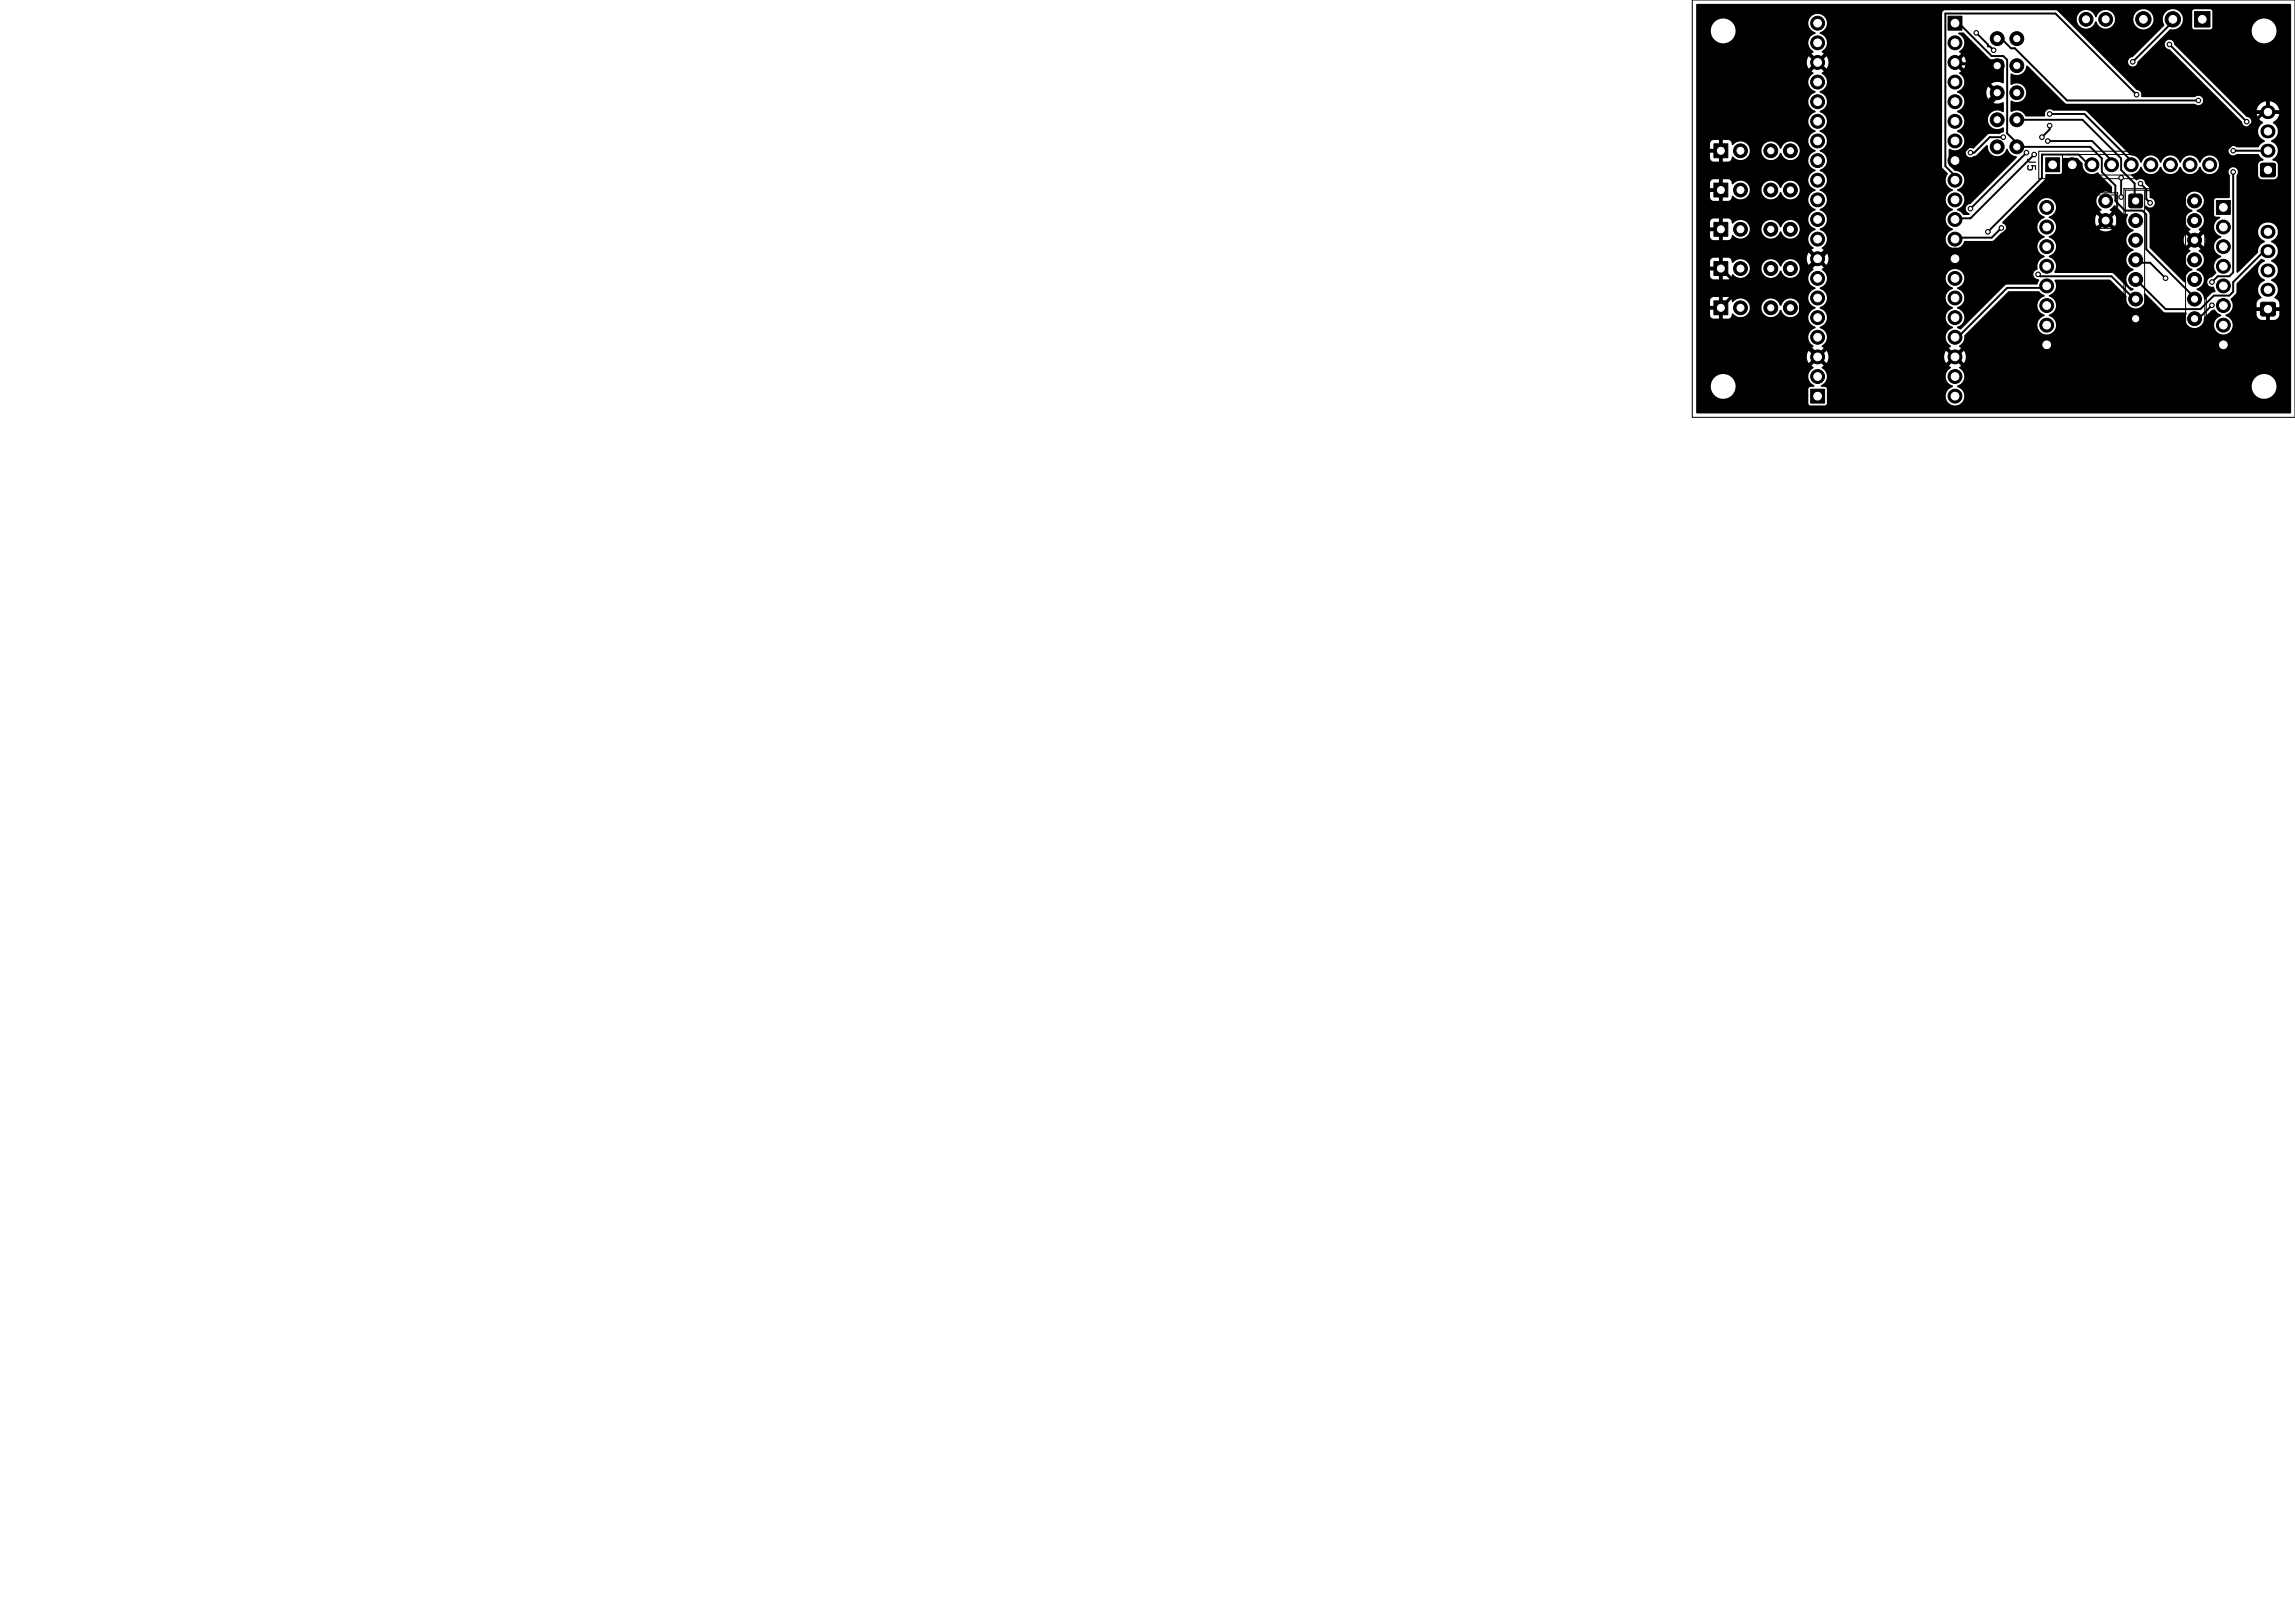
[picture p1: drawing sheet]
<svg xmlns="http://www.w3.org/2000/svg" width="297mm" height="210mm" viewBox="0 0 297 210" stroke-linecap="round" stroke-linejoin="round" font-family="sans-serif">
<defs><g id="words">
<text font-size="1.4" x="262.1" y="20.3" transform="rotate(90 262.1 20.3)">J5</text>
</g></defs>
<g fill="#000" stroke="#000" stroke-width=".13">
<path d="M221.8 18.6h1.8v1.8h-1.8zM252.1 2.1h1.8v1.8h-1.8zM284 1.5h2v2h-2zM221.8 38.9h1.8v1.8h-1.8zM221.8 33.9h1.8v1.8h-1.8zM221.8 23.7h1.8v1.8h-1.8zM221.8 28.8h1.8v1.8h-1.8zM264.7 20.4h1.8v1.8h-1.8zM275.5 25.2l.3-.1h1.4l.1 .3-.1 1.4-.2 .1h-1.4l-.1-.3zM286.8 25.9h1.8v1.8h-1.8zM292.6 21.2l.2-.1h1.4l.2 .1 .1 .2v1.2l-.1 .2-.2 .1h-1.4l-.2-.1-.1-.2v-1.2zM234.3 50.4h1.8v1.8h-1.8z"/>
<path d="M264 43.7h1.8v1.8h-1.8zM292.6 39.2l.2-.1h1.4l.2 .1 .1 .2v1.2l-.1 .2-.2 .1h-1.4l-.2-.1-.1-.2v-1.2z"/>
<circle cx="225.2" cy="19.5" r=".9"/>
<circle cx="229.2" cy="19.5" r=".9"/>
<circle cx="231.7" cy="19.5" r=".9"/>
<circle cx="235.2" cy="18.2" r=".9"/>
<circle cx="235.2" cy="13.2" r=".9"/>
<circle cx="235.2" cy="10.6" r=".9"/>
<circle cx="235.2" cy="8.1" r=".9"/>
<circle cx="235.2" cy="5.5" r=".9"/>
<circle cx="235.2" cy="3" r=".9"/>
<circle cx="235.2" cy="15.7" r=".9"/>
<circle cx="253" cy="5.5" r=".9"/>
<circle cx="253" cy="10.6" r=".9"/>
<circle cx="253" cy="13.2" r=".9"/>
<circle cx="253" cy="8.1" r=".9"/>
<circle cx="253" cy="15.7" r=".9"/>
<circle cx="253" cy="18.2" r=".9"/>
<circle cx="255" cy="19.8" r=".3"/>
<circle cx="255.8" cy="4.2" r=".3"/>
<circle cx="258" cy="6.5" r=".3"/>
<circle cx="258.5" cy="5" r=".9"/>
<circle cx="258.5" cy="12" r=".9"/>
<circle cx="258.5" cy="19" r=".9"/>
<circle cx="258.5" cy="8.5" r=".9"/>
<circle cx="258.5" cy="15.5" r=".9"/>
<circle cx="259.3" cy="17.8" r=".3"/>
<circle cx="261" cy="5" r=".9"/>
<circle cx="261" cy="19" r=".9"/>
<circle cx="261" cy="12" r=".9"/>
<circle cx="261" cy="8.5" r=".9"/>
<circle cx="261" cy="15.5" r=".9"/>
<circle cx="262.3" cy="19.8" r=".3"/>
<circle cx="263.3" cy="20" r=".3"/>
<circle cx="264.3" cy="17.8" r=".3"/>
<circle cx="265" cy="18.2" r=".3"/>
<circle cx="265.3" cy="16.2" r=".3"/>
<circle cx="265.3" cy="14.8" r=".3"/>
<circle cx="270" cy="2.5" r=".9"/>
<circle cx="272.5" cy="2.5" r=".9"/>
<circle cx="276" cy="8" r=".3"/>
<circle cx="276.5" cy="12.2" r=".3"/>
<circle cx="277.4" cy="2.5" r="1"/>
<circle cx="280.8" cy="5.8" r=".3"/>
<circle cx="281.2" cy="2.5" r="1"/>
<circle cx="284.5" cy="13" r=".3"/>
<circle cx="289" cy="19.5" r=".3"/>
<circle cx="290.8" cy="15.8" r=".3"/>
<circle cx="225.2" cy="24.6" r=".9"/>
<circle cx="225.2" cy="39.8" r=".9"/>
<circle cx="225.2" cy="34.7" r=".9"/>
<circle cx="225.2" cy="29.7" r=".9"/>
<circle cx="229.2" cy="39.8" r=".9"/>
<circle cx="229.2" cy="34.7" r=".9"/>
<circle cx="229.2" cy="24.6" r=".9"/>
<circle cx="229.2" cy="29.7" r=".9"/>
<circle cx="231.7" cy="24.6" r=".9"/>
<circle cx="231.7" cy="34.7" r=".9"/>
<circle cx="231.7" cy="29.7" r=".9"/>
<circle cx="231.7" cy="39.8" r=".9"/>
<circle cx="235.2" cy="36" r=".9"/>
<circle cx="235.2" cy="33.5" r=".9"/>
<circle cx="235.2" cy="28.4" r=".9"/>
<circle cx="235.2" cy="25.9" r=".9"/>
<circle cx="235.2" cy="38.6" r=".9"/>
<circle cx="235.2" cy="30.9" r=".9"/>
<circle cx="235.2" cy="23.3" r=".9"/>
<circle cx="235.2" cy="20.8" r=".9"/>
<circle cx="253" cy="23.3" r=".9"/>
<circle cx="253" cy="25.9" r=".9"/>
<circle cx="253" cy="30.9" r=".9"/>
<circle cx="253" cy="28.4" r=".9"/>
<circle cx="253" cy="36" r=".9"/>
<circle cx="253" cy="38.6" r=".9"/>
<circle cx="253" cy="33.5" r=".9"/>
<circle cx="253" cy="20.8" r=".9"/>
<circle cx="255" cy="27" r=".3"/>
<circle cx="257.3" cy="30" r=".3"/>
<circle cx="259" cy="29.5" r=".3"/>
<circle cx="263.8" cy="35.5" r=".3"/>
<circle cx="264.9" cy="26.8" r=".9"/>
<circle cx="264.9" cy="37" r=".9"/>
<circle cx="264.9" cy="34.5" r=".9"/>
<circle cx="264.9" cy="29.4" r=".9"/>
<circle cx="264.9" cy="31.9" r=".9"/>
<circle cx="264.9" cy="39.5" r=".9"/>
<circle cx="268.2" cy="21.3" r=".9"/>
<circle cx="270.7" cy="21.3" r=".9"/>
<circle cx="272.5" cy="28.5" r=".9"/>
<circle cx="272.5" cy="26" r=".9"/>
<circle cx="273.3" cy="21.3" r=".9"/>
<circle cx="274.5" cy="25.5" r=".3"/>
<circle cx="274.5" cy="23" r=".3"/>
<circle cx="275.8" cy="21.3" r=".9"/>
<circle cx="276.4" cy="36.2" r=".9"/>
<circle cx="276.4" cy="38.7" r=".9"/>
<circle cx="276.4" cy="33.6" r=".9"/>
<circle cx="276.4" cy="31.1" r=".9"/>
<circle cx="276.4" cy="28.5" r=".9"/>
<circle cx="277" cy="23.8" r=".3"/>
<circle cx="278.3" cy="26.3" r=".3"/>
<circle cx="278.3" cy="21.3" r=".9"/>
<circle cx="280.3" cy="36" r=".3"/>
<circle cx="280.9" cy="21.3" r=".9"/>
<circle cx="283.4" cy="21.3" r=".9"/>
<circle cx="284" cy="38.7" r=".9"/>
<circle cx="284" cy="36.2" r=".9"/>
<circle cx="284" cy="31.1" r=".9"/>
<circle cx="284" cy="28.5" r=".9"/>
<circle cx="284" cy="33.6" r=".9"/>
<circle cx="284" cy="26" r=".9"/>
<circle cx="286" cy="21.3" r=".9"/>
<circle cx="286.3" cy="39.5" r=".3"/>
<circle cx="286.3" cy="36.5" r=".3"/>
<circle cx="287.7" cy="34.5" r=".9"/>
<circle cx="287.7" cy="37" r=".9"/>
<circle cx="287.7" cy="29.4" r=".9"/>
<circle cx="287.7" cy="39.5" r=".9"/>
<circle cx="287.7" cy="31.9" r=".9"/>
<circle cx="289" cy="22.3" r=".3"/>
<circle cx="235.2" cy="46.2" r=".9"/>
<circle cx="235.2" cy="48.7" r=".9"/>
<circle cx="235.2" cy="43.6" r=".9"/>
<circle cx="235.2" cy="41.1" r=".9"/>
<circle cx="253" cy="51.3" r=".9"/>
<circle cx="253" cy="46.2" r=".9"/>
<circle cx="253" cy="48.7" r=".9"/>
<circle cx="253" cy="41.1" r=".9"/>
<circle cx="253" cy="43.6" r=".9"/>
<circle cx="264.9" cy="42.1" r=".9"/>
<circle cx="276.4" cy="41.2" r=".9"/>
<circle cx="284" cy="41.2" r=".9"/>
<circle cx="287.7" cy="44.6" r=".9"/>
<circle cx="287.7" cy="42.1" r=".9"/>
</g>
<path d="M293.4 19.5h.2M293.4 17h.2M293.4 14.5h.2M293.4 37.5h.2M293.4 35h.2M293.4 32.5h.2M293.4 30h.2" fill="none" stroke="#000" stroke-width="1.8"/>
<g fill="none" stroke="#000" stroke-width=".25">
<path d="M253 3h.5l4.3 4.3h1.5l.5 .5v9.5l1.2 1.2M255.8 4.3l1.5 1.5v.2h.2l.5 .5M259 5l1.3 1.3h.5l6.7 6.7h17M259.3 17.8h-1.8l-2 2h-.5M261.5 19h9l1.5 1.5v1.8l1.8 1.7v2l1.2 1.3h2.3l.5 .5v4.5l6 6 .2 .4M261.5 15.5h8l5 5v1.5l1.8 1.8v1.7l.1 .5M262.3 19.8l-7.3 7.2M265 18.3h5.8l2.2 2.2v.5M265.3 16.3v.5l-1 1M265.3 14.8h4.5l5.7 5.7v.5M276.5 12.3l-10.5-10.5h-14.2v19.7l1 1v.5l.2 .3M280.8 5.8l10 10"/>
<path d="M281.2 2.5l-.2 .5-5 5M289 19.5h4M259 29.5l-1.2 1.3h-4.3l-.5 .1M263.3 20l-8.3 8.3h-1.5l-.5 .1M263.8 35.5l.2 .3h9.3l2.7 2.7M264.5 37.3h-4.7l-6.3 6.2-.5 .1M270.3 21.3l-1.3-1.3h-4.7v3l-7 7M274.5 23v2.5M276.8 34h1.5l2 2M277 23.8l.8 .7v1.3l.5 .5M286.3 39.5l-1.8 1.8-.5-.1M289 22.3v13l-.5 .5h-1.5l-.7 .7"/>
<path d="M293.5 32.5h-.5l-4 4v1.3l-.5 .5h-2l-1.7 1.7h-4.5l-3.5-3.5"/>
</g>
<path d="M253 8.1l.5 .2h4.5M258.5 12.5l-1.5 1.5v2.8l-4 4M293.5 14.5h-.5l-5.5 5.5v4.3l-2 2v3.2l-1.2 1.3M222.7 34.8l2.6 2.5M233 36v7.8l2 2 .2 .4M253 32.3v1.2M266.8 22.8l5.7 5.7M266.8 22.8l-9.5 9.5h-20.5l-4 4h-6.5l-3.6 3.5M268 21.8l-1 1h-.2" fill="none" stroke="#000" stroke-width=".4"/>
<path d="M219.6 .5h76.8l.1 .1v.9h-10.2l-.3-.3h-2l-.3 .2v1h-1.2v-.2a1.3 1.3 0 0 0-1.4-1 1.3 1.3 0 0 0-1.2 1.2h-1.2v-.2a1.3 1.3 0 0 0-1.4-1 1.3 1.3 0 0 0-1.2 1.2h-2.4v-.2a1.23 1.23 0 0 0-1.2-.9 1.23 1.23 0 0 0-1.2 .9h-.1a1.21 1.21 0 0 0-1.9-.8 1.21 1.21 0 0 0-.1 2 1.21 1.21 0 0 0 1.9-.6h.1h.2a1.2 1.2 0 0 0 1.3 .9 1.2 1.2 0 0 0 1-1.3h2.4v.2a1.3 1.3 0 0 0 1.4 1.2 1.3 1.3 0 0 0 1.2-1.4h1.2l.2 .9-4.1 4.1a.62 .62 0 0 0-.6 .6 .62 .62 0 0 0 .6 .6 .62 .62 0 0 0 .6-.6l4.2-4.2a1.34 1.34 0 0 0 1.7-1.4h1.2v1.2l.2 .2h2.1l.3-.3v-2h10.2v2.4h-1.9v-.1a1.61 1.61 0 0 0-2.5-1.1 1.61 1.61 0 0 0 .1 2.7 1.61 1.61 0 0 0 2.4-1.3v-.2h1.9v10.4h-1.5a1.38 1.38 0 0 0-1.2-1.2v1l-.2-.1-.3 .1v-1h-.2a1.39 1.39 0 0 0-1.1 1.2h1.1l-.1 .1 .1 .4h-1.1l.2 .4 .5 .5h-1.3a.71 .71 0 0 0-.7-.6l-9.3-9.3a.62 .62 0 0 0-.7-.6 .62 .62 0 0 0-.6 .6 .62 .62 0 0 0 .7 .6l9.3 9.3a.61 .61 0 0 0 .7 .7 .61 .61 0 0 0 .6-.7h1.3l.1 .1 .1 .1a1.25 1.25 0 0 0-.7 1.2 1.25 1.25 0 0 0 .9 1.1v.1a1.41 1.41 0 0 0-.8 .8h-2.8a.62 .62 0 0 0-.9 0 .62 .62 0 0 0 0 .8 .62 .62 0 0 0 .9 0h2.8l.6 .8v.1h-.3a.56 .56 0 0 0-.4 .5v1.4l.2 .3 .4 .2h1.4a.56 .56 0 0 0 .6-.5v-1.5a.79 .79 0 0 0-.7-.5v-.1a1.25 1.25 0 0 0 .7-1.2 1.25 1.25 0 0 0-.9-1.1v-.1a1.22 1.22 0 0 0 .9-1 1.22 1.22 0 0 0-.6-1.2v-.2a1.47 1.47 0 0 0 .8-1h-1.1l.1-.2-.1-.3h2.6v25h-1.5a.94 .94 0 0 0-.7-.8l.1-.1a1.25 1.25 0 0 0-.5-2.1v-.1a1.24 1.24 0 0 0 .9-1.2 1.24 1.24 0 0 0-.9-1.2v-.1a1.24 1.24 0 0 0 .9-1.2 1.24 1.24 0 0 0-.9-1.2v-.1a1.23 1.23 0 0 0 .6-1.9 1.23 1.23 0 0 0-1.9-.1 1.23 1.23 0 0 0 .4 1.9l.1 .2a1.47 1.47 0 0 0-.9 1.4l-2.6 2.6-.2-.1v-12.5a.62 .62 0 0 0 0-.9 .62 .62 0 0 0-.9 0 .62 .62 0 0 0 .1 .9v2.9h-.1h-1.7l-.3 .3v1.9l.3 .2h.4l.1 .2a1.25 1.25 0 0 0-.8 1.3 1.25 1.25 0 0 0 1 1.1v.1a1.24 1.24 0 0 0-1 1.2 1.24 1.24 0 0 0 1 1.2v.2a1.25 1.25 0 0 0-.7 2l-.5 .6a.62 .62 0 0 0-.6 .7 .62 .62 0 0 0 .8 .5l.2 .7-.5 .1-.8 .8-.1 .1-.1-.2a1.3 1.3 0 0 0-.9-1.1v-.1a1.24 1.24 0 0 0 .9-1.3 1.24 1.24 0 0 0-.9-1.2v-.1a1.27 1.27 0 0 0 .9-1.1 1.27 1.27 0 0 0-.7-1.2l.3-.3-.8-.7 .3-.2 .1-.2 .8 .8v-.1a1.39 1.39 0 0 0 0-1.5l-.8 .7-.1-.2-.3-.1 .8-.8-.3-.1v-.2a1.25 1.25 0 0 0 .7-1.2 1.25 1.25 0 0 0-.9-1.1v-.1a1.21 1.21 0 0 0 .8-1.8 1.21 1.21 0 0 0-2-.1 1.21 1.21 0 0 0 .6 1.9 .27 .27 0 0 1-.3 .3 1.26 1.26 0 0 0 .1 2.2l-.3 .2 .8 .8-.2 .1-.2 .2-.7-.7h-.1a1.39 1.39 0 0 0 .1 1.6l.7-.8 .2 .3 .2 .1-.8 .7 .3 .2v.1a1.25 1.25 0 0 0-.7 1.3 1.25 1.25 0 0 0 .9 1v.2a1.33 1.33 0 0 0-.9 1.5h-.2l-4.4-4.4v-4.4l-.7-.8 .1-.2 .1-.1a.64 .64 0 0 0 1.1-.1 .64 .64 0 0 0-.6-.9l-.1-1.3-.5-.5a.67 .67 0 0 0-.4-.6 .67 .67 0 0 0-.7 .1l-.7-.6v-.1l.1-.1a1.34 1.34 0 0 0 1.1-.9h.2a1.25 1.25 0 0 0 1.2 .9 1.25 1.25 0 0 0 1.2-.9h.1a1.25 1.25 0 0 0 1.2 .9 1.25 1.25 0 0 0 1.2-.9h.1a1.25 1.25 0 0 0 1.2 .9 1.25 1.25 0 0 0 1.2-.9h.2a1.22 1.22 0 0 0 1.9 .6 1.22 1.22 0 0 0-.1-2 1.22 1.22 0 0 0-1.9 .9l-.1-.1a1.24 1.24 0 0 0-1.2-.9 1.24 1.24 0 0 0-1.2 1l-.1-.1a1.24 1.24 0 0 0-1.2-.9 1.24 1.24 0 0 0-1.2 1l-.2-.1a1.24 1.24 0 0 0-1.2-.9 1.24 1.24 0 0 0-1.2 1l-.1-.1-.1-.1a1.31 1.31 0 0 0-1.2-.8l-5.7-5.7-.2-.1h-4.1a.64 .64 0 0 0-.8-.1 .64 .64 0 0 0-.2 .8l-.1 .1h-2.5a1.31 1.31 0 0 0-1.8-.6l-.1-.1v-1.3l.1-.1a1.21 1.21 0 0 0 1.8-.4 1.21 1.21 0 0 0-.6-1.7 1.92 1.92 0 0 0-1.2 .1l-.1-.1v-1.3l.1-.1a1.22 1.22 0 0 0 1.9-.9l.1-.1h.1l4.8 4.8 .2 .1h16.7a.62 .62 0 0 0 .8 0 .62 .62 0 0 0 0-.9 .62 .62 0 0 0-.9 .1h-6.8l-.1-.1a.67 .67 0 0 0-.6-.9l-10.2-10.2-.2-.1-14.5 .1-.3 .3v6.3h-14.7l-.2-.7-.7 .7-.1-.2-.2-.2 .6-.7-.2-.1v-.2a1.25 1.25 0 0 0 .6-1.2 1.25 1.25 0 0 0-.9-1.1v-.1a1.21 1.21 0 0 0 .8-1.7 1.21 1.21 0 0 0-1.7-.5 1.21 1.21 0 0 0-.2 1.9h-9.8v-.1a1.61 1.61 0 0 0-2.5-1.1 1.61 1.61 0 0 0 .1 2.7 1.61 1.61 0 0 0 2.4-1.3v-.2h9.8l.5 .3v.1a1.26 1.26 0 0 0-.9 1.1 1.26 1.26 0 0 0 .7 1.3l-.3 .2 .7 .7-.2 .1-.2 .3-.6-.7h-.1a1.39 1.39 0 0 0 .1 1.6l.6-.7 .2 .3 .2 .1-.7 .6 .3 .2v.1a1.25 1.25 0 0 0-.7 1.3 1.25 1.25 0 0 0 1 1l-.1 .2a1.24 1.24 0 0 0-.9 1.2 1.24 1.24 0 0 0 1 1.2l-.1 .1a1.24 1.24 0 0 0-.9 1.2 1.24 1.24 0 0 0 1 1.2l-.1 .1a1.22 1.22 0 0 0-.9 1.2 1.22 1.22 0 0 0 .9 1.2h-2v-.2a1.23 1.23 0 0 0-1.2-.9 1.23 1.23 0 0 0-1.2 .9h-.1a1.22 1.22 0 0 0-1.3-.9 1.22 1.22 0 0 0-1.1 1.1h-1.6v-.2a1.24 1.24 0 0 0-.9-.9 1.24 1.24 0 0 0-1.3 .5l-.1-.1a.55 .55 0 0 0-.4-.6h-.7v1h-.2h-.3v-1h-.8l-.3 .2-.1 .2v.8h1v.2v.3h-1v.7l.3 .4h.9v-1l.1 .1 .4-.1v1h.7a.67 .67 0 0 0 .4-.6l.2-.1a1.22 1.22 0 0 0 1.4 .4 1.22 1.22 0 0 0 .7-1.2h1.6v.2a1.23 1.23 0 0 0 1.1 1.1 1.23 1.23 0 0 0 1.3-.9h.1a1.22 1.22 0 0 0 1.4 .9 1.22 1.22 0 0 0 1-1.3h2v.2a1.24 1.24 0 0 0-.9 1.2 1.24 1.24 0 0 0 1 1.2l-.1 .1a1.22 1.22 0 0 0-.9 1.2 1.22 1.22 0 0 0 .9 1.2h-2v-.2a1.23 1.23 0 0 0-1.2-.9 1.23 1.23 0 0 0-1.2 .9h-.1a1.22 1.22 0 0 0-1.3-.9 1.22 1.22 0 0 0-1.1 1.1h-1.6v-.2a1.24 1.24 0 0 0-.9-.9 1.24 1.24 0 0 0-1.3 .5l-.1-.1a.55 .55 0 0 0-.4-.6h-.7v1l-.2-.1-.3 .1v-1h-.8l-.3 .1-.1 .3v.7h1v.2v.3h-1v.7l.3 .4 .9 .1v-1h.1h.4v1h.7a.67 .67 0 0 0 .4-.6l.2-.1a1.22 1.22 0 0 0 1.4 .4 1.22 1.22 0 0 0 .7-1.2h1.6v.2a1.23 1.23 0 0 0 1.1 1.1 1.23 1.23 0 0 0 1.3-.9h.1a1.22 1.22 0 0 0 1.4 .9 1.22 1.22 0 0 0 1-1.3h2v.2a1.24 1.24 0 0 0-.9 1.2 1.24 1.24 0 0 0 1 1.2l-.1 .1a1.22 1.22 0 0 0-.9 1.2 1.22 1.22 0 0 0 .9 1.2h-2v-.2a1.23 1.23 0 0 0-1.2-.9 1.23 1.23 0 0 0-1.2 .9h-.1a1.22 1.22 0 0 0-1.3-.9 1.22 1.22 0 0 0-1.1 1.1h-1.6v-.2a1.24 1.24 0 0 0-.9-.9 1.24 1.24 0 0 0-1.3 .4h-.1a.55 .55 0 0 0-.4-.6h-.7v1l-.2-.1-.3 .1v-1h-.8l-.3 .1-.1 .3v.7h1v.2v.3h-1v.7l.3 .4 .9 .1v-1.1l.1 .1 .4-.1v1.1h.7a.67 .67 0 0 0 .4-.7h.2a1.22 1.22 0 0 0 1.4 .4 1.22 1.22 0 0 0 .7-1.2h1.6v.2a1.23 1.23 0 0 0 1.1 1.1 1.23 1.23 0 0 0 1.3-1l.1 .1a1.22 1.22 0 0 0 1.4 .9 1.22 1.22 0 0 0 1-1.3h2v.1a1.26 1.26 0 0 0-.9 1.1 1.26 1.26 0 0 0 .7 1.3l-.3 .2 .7 .7-.3 .2-.1 .2-.6-.7h-.1a1.39 1.39 0 0 0 .1 1.6l.6-.7 .2 .3 .2 .1-.6 .7h-1.6v-.2a1.23 1.23 0 0 0-1.2-.9 1.23 1.23 0 0 0-1.2 .9h-.1a1.22 1.22 0 0 0-1.3-1 1.22 1.22 0 0 0-1.1 1.2h-1.6v-.2a1.24 1.24 0 0 0-.9-.9 1.24 1.24 0 0 0-1.3 .4h-.1a.55 .55 0 0 0-.4-.6h-.7v1l-.2-.1-.3 .1v-1h-.8l-.3 .1-.1 .2v.8h1v.2v.3h-1v.7l.3 .4 .9 .1v-1.1l.1 .1 .4-.1v1.1l.7-.1a.67 .67 0 0 0 .4-.6h.2a1.22 1.22 0 0 0 1.4 .4 1.22 1.22 0 0 0 .7-1.2h1.6v.1a1.23 1.23 0 0 0 1.1 1.1 1.23 1.23 0 0 0 1.3-.9h.1a1.22 1.22 0 0 0 1.4 .9 1.22 1.22 0 0 0 1-1.2h1.6l.2 .1v.1a1.25 1.25 0 0 0-.7 1.3 1.25 1.25 0 0 0 1 1l-.1 .2a1.22 1.22 0 0 0-.9 1.1 1.22 1.22 0 0 0 .9 1.2h-2v-.2a1.23 1.23 0 0 0-1.2-.9 1.23 1.23 0 0 0-1.2 1l-.1-.1a1.22 1.22 0 0 0-1.3-.9 1.22 1.22 0 0 0-1.1 1.1h-1.6v-.2a1.24 1.24 0 0 0-.9-.9 1.24 1.24 0 0 0-1.3 .5l-.1-.1a.55 .55 0 0 0-.4-.6h-.7v1.1l-.2-.1-.3 .1v-1.1h-.8l-.3 .2-.1 .2v.8h1v.2v.3h-1v.7l.3 .4h.9v-1l.1 .1 .4-.1v1h.7a.67 .67 0 0 0 .4-.6h.2a1.22 1.22 0 0 0 1.4 .4 1.22 1.22 0 0 0 .7-1.3h1.6v.2a1.23 1.23 0 0 0 1.1 1.1 1.23 1.23 0 0 0 1.3-.9h.1a1.22 1.22 0 0 0 1.4 .9 1.22 1.22 0 0 0 1-1.3h2v.2a1.24 1.24 0 0 0-.9 1.2 1.24 1.24 0 0 0 1 1.2l-.1 .1a1.26 1.26 0 0 0-.9 1.1 1.26 1.26 0 0 0 .7 1.3l-.3 .2 .7 .7-.2 .1-.2 .3-.6-.7h-.1a1.39 1.39 0 0 0 .1 1.6l.6-.7 .1 .2 .3 .2-.7 .6 .3 .2v.1a1.24 1.24 0 0 0-.7 1.2 1.24 1.24 0 0 0 .8 1.1h-10.2v-.3a1.61 1.61 0 0 0-2.6-.8 1.61 1.61 0 0 0 .4 2.7 1.61 1.61 0 0 0 2.2-1.6h10.2v.1l-.5 .1-.3 .2 .1 2 .2 .2h1.9l.2-.3v-1.9l-.1-.2h-.6l-.1-.2a1.71 1.71 0 0 0 .8-1.1 1.46 1.46 0 0 0-.7-1.2l.3-.3-.6-.6 .2-.2 .1-.2 .7 .7v-.1a1.39 1.39 0 0 0 0-1.5l-.7 .7-.1-.2-.2-.2 .6-.7-.2-.1v-.2a1.25 1.25 0 0 0 .6-1.2 1.25 1.25 0 0 0-.9-1.1v-.1a1.24 1.24 0 0 0 .9-1.2 1.24 1.24 0 0 0-.9-1.2v-.1a1.24 1.24 0 0 0 .9-1.3 1.24 1.24 0 0 0-.9-1.2v-.1a1.26 1.26 0 0 0 .9-1.1 1.26 1.26 0 0 0-.7-1.2l.3-.3-.6-.6 .2-.2 .1-.2 .7 .7v-.1a1.39 1.39 0 0 0 0-1.5l-.7 .7-.1-.2-.2-.2 .6-.7-.2-.1v-.2a1.25 1.25 0 0 0 .6-1.2 1.25 1.25 0 0 0-.9-1.1v-.1a1.24 1.24 0 0 0 .9-1.2 1.24 1.24 0 0 0-.9-1.2v-.1a1.24 1.24 0 0 0 .9-1.3 1.24 1.24 0 0 0-.9-1.2v-.1a1.24 1.24 0 0 0 .9-1.2 1.24 1.24 0 0 0-.9-1.2v-.1a1.24 1.24 0 0 0 .9-1.2 1.24 1.24 0 0 0-.9-1.2v-.2a1.24 1.24 0 0 0 .9-1.2 1.24 1.24 0 0 0-.9-1.2v-.1a1.24 1.24 0 0 0 .9-1.2 1.24 1.24 0 0 0-.9-1.2v-.1a1.24 1.24 0 0 0 .9-1.3 1.24 1.24 0 0 0-.9-1.2v-.1a1.26 1.26 0 0 0 .9-1.1 1.26 1.26 0 0 0-.7-1.2l.3-.3-.6-.6 .2-.2 .1-.2 .7 .7 .2-.5v-.4h14.7v13.6l.8 .9a1.27 1.27 0 0 0 .6 2v.2a1.24 1.24 0 0 0-.9 1.2 1.24 1.24 0 0 0 .9 1.2v.1a1.24 1.24 0 0 0-.9 1.2 1.24 1.24 0 0 0 .9 1.2v.1a1.22 1.22 0 0 0-.5 2.1 1.22 1.22 0 0 0 2-.6h3.6l.2-.1 1-1a.65 .65 0 0 0 .6-.5 .65 .65 0 0 0-.5-.7v-.2l5.5-5.4 .1-.8h1.9l.2-.1 .1-2h1.9l.7 .7a1.27 1.27 0 0 0 .6 1.3 1.27 1.27 0 0 0 1.4-.1l1.8 1.9v.7l-.1 .1a1.24 1.24 0 0 0-1.8 .4 1.24 1.24 0 0 0 .6 1.8l-.3 .2 .7 .7-.2 .1-.1 .3-.7-.8-.1 .1a1.39 1.39 0 0 0 .1 1.5l.7-.7 .1 .3 .2 .1-.7 .7h.1a1.39 1.39 0 0 0 1.5 0l-.7-.7 .3-.2v-.2l.8 .7a1.39 1.39 0 0 0 0-1.6l-.8 .8v-.2l-.3-.2 .7-.7-.3-.2v-.1l.7-.5 1 1 .6 .1a.31 .31 0 0 1-.1 .5 1.25 1.25 0 0 0 .9 1.6v.1a1.24 1.24 0 0 0-.9 1.2 1.24 1.24 0 0 0 .9 1.2v.1a1.24 1.24 0 0 0-.9 1.2 1.24 1.24 0 0 0 .9 1.2v.2a1.24 1.24 0 0 0-.9 1.2 1.24 1.24 0 0 0 .9 1.2l-.1 .1-.3 .1-2.2-2.2-.2-.1h-7.3l-.2-.1a1.27 1.27 0 0 0-.7-2l.1-.1a1.24 1.24 0 0 0 .9-1.2 1.24 1.24 0 0 0-1-1.2l.1-.1a1.24 1.24 0 0 0 .9-1.2 1.24 1.24 0 0 0-1-1.2l.1-.2a1.21 1.21 0 0 0 .7-1.8 1.21 1.21 0 0 0-1.9-.1 1.21 1.21 0 0 0 .6 1.9v.1l-.1 .1a1.23 1.23 0 0 0-.8 1.2 1.23 1.23 0 0 0 .9 1.2v.1a1.24 1.24 0 0 0-.9 1.2 1.24 1.24 0 0 0 .9 1.2v.2a1.33 1.33 0 0 0-.9 1.6 .64 .64 0 0 0-.5 .7 .64 .64 0 0 0 .6 .5l.1 .2-.3 .5h-3.9l-.2 .1-5.7 5.7-.5-.1a.27 .27 0 0 1 .3-.4 1.24 1.24 0 0 0 .6-1.2 1.24 1.24 0 0 0-.9-1v-.1a1.24 1.24 0 0 0 .9-1.3 1.24 1.24 0 0 0-.9-1.2v-.1a1.21 1.21 0 0 0 .8-1.8 1.21 1.21 0 0 0-2-.1 1.21 1.21 0 0 0 .6 1.9v.1v.1a1.23 1.23 0 0 0-.9 1.2 1.23 1.23 0 0 0 .9 1.2v.1a1.24 1.24 0 0 0-.9 1.2 1.24 1.24 0 0 0 .9 1.2v.1a1.26 1.26 0 0 0-.9 1.1 1.26 1.26 0 0 0 .7 1.3l-.3 .2 .7 .7-.2 .1-.2 .3-.6-.7h-.1a1.39 1.39 0 0 0 .1 1.6l.6-.7 .1 .2 .3 .2-.7 .6 .3 .2v.1a1.25 1.25 0 0 0-.7 1.3 1.25 1.25 0 0 0 .9 1v.2a1.22 1.22 0 0 0-.6 1.9 1.22 1.22 0 0 0 2-.1 1.22 1.22 0 0 0-.8-1.9v-.1a1.27 1.27 0 0 0 .9-1.1 1.27 1.27 0 0 0-.7-1.2l.3-.3-.7-.6 .3-.2 .1-.2 .7 .7v-.1a1.39 1.39 0 0 0 0-1.5l-.7 .7-.1-.2-.3-.2 .7-.7-.3-.1v-.2a1.37 1.37 0 0 0 .7-1.3l5.7-5.7h3.9l.8 .5v.1l-.1 .1a1.23 1.23 0 0 0-.8 1.2 1.23 1.23 0 0 0 .9 1.2v.1a1.22 1.22 0 0 0-.7 1.9 1.22 1.22 0 0 0 2.1-.1 1.22 1.22 0 0 0-.9-1.8l.1-.2a1.24 1.24 0 0 0 .9-1.2 1.24 1.24 0 0 0-1-1.2l.1-.1a1.3 1.3 0 0 0 .7-2h.1h7.1l2.1 2.1a1.23 1.23 0 0 0 1.1 1.6 1.23 1.23 0 0 0 1.3-1.5l-.2-.3 .2-.1 2.5 2.4h2.8l.1 .2a1.22 1.22 0 0 0 .8 1.8 1.22 1.22 0 0 0 1.4-1.3l1-1h.4a1.54 1.54 0 0 0 .9 .7v.1a1.22 1.22 0 0 0-.7 1.9 1.22 1.22 0 0 0 2-.1 1.22 1.22 0 0 0-.8-1.8v-.2a1.25 1.25 0 0 0 .7-2l.7-.8 .1-1.3 3.1-3.1h.2l.3 .3a1.3 1.3 0 0 0-.6 2l.6 .3v.2a1.27 1.27 0 0 0-.4 2.2 1.05 1.05 0 0 0-.7 .8v.5h1.1l-.1 .1 .1 .4h-1.1a.93 .93 0 0 0 .3 .9 .93 .93 0 0 0 1 .2v-1l.1 .1 .4-.1v1h.5a.86 .86 0 0 0 .7-1.1h-1.1l.1-.2-.1-.3h1.1v-.5h1.5v10.6h-1.9v-.3a1.61 1.61 0 0 0-2.6-.8 1.61 1.61 0 0 0 .4 2.7 1.61 1.61 0 0 0 2.2-1.6h1.9l-.1 3.6h-76.8l-.1-.1zM253.5 4.2h.6l3.4 3.4 .2 .1h1.4l.2 .2v2.9a1.92 1.92 0 0 0-1.6 0l.7 .8-.3 .2v.2l-.8-.8a1.38 1.38 0 0 0 0 1.6l.8-.8 .1 .3 .2 .1-.7 .8a1.61 1.61 0 0 0 1.6 0v.1v1.1l-.1 .1a1.23 1.23 0 0 0-1.6 .2 1.23 1.23 0 0 0 0 1.7 1.23 1.23 0 0 0 1.7 .1v.1v.5l-.5 .2-1.5 .1-1.9 1.8a.62 .62 0 0 0-.9 .2 .62 .62 0 0 0 .1 .8 .62 .62 0 0 0 .9 0l.3-.1 1.3-1.3h.2a1.23 1.23 0 0 0 1 1.4 1.23 1.23 0 0 0 1.4-.9h.1a1.25 1.25 0 0 0 1.1 .9l.1 .1v.1l-6 6a.65 .65 0 0 0-.6 .5 .65 .65 0 0 0 .5 .7l-.1 .2h-.7l-.3-.3-.5-.3v-.1a1.24 1.24 0 0 0 .9-1.3 1.24 1.24 0 0 0-.9-1.2v-.1a1.23 1.23 0 0 0 .9-1.4 1.23 1.23 0 0 0-1.3-1l-.7-.8v-2a1.24 1.24 0 0 0 1.8-.4 1.24 1.24 0 0 0-.4-1.7l-.3-.1v-.2a1.24 1.24 0 0 0 .9-1.2 1.24 1.24 0 0 0-.9-1.2v-.1a1.24 1.24 0 0 0 .9-1.3 1.24 1.24 0 0 0-.9-1.2v-.1a1.26 1.26 0 0 0 .9-1.1 1.26 1.26 0 0 0-.7-1.2l.3-.3-.7-.6 .3-.2 .1-.2 .7 .7v-.1a1.39 1.39 0 0 0 0-1.5l-.7 .7-.1-.2-.3-.2 .7-.7-.3-.1v-.2a1.27 1.27 0 0 0 .7-1.2 1.27 1.27 0 0 0-.8-1.1z" fill="#000"/>
<g fill="none" stroke="#000" stroke-width=".13">
<path d="M219 0h78v54h-78zM243.5 18.9h.8M243.7 19.6h.6M243.8 18.9l-.1 .3 .2 .1 .3-.1v-.3M244.5 19.6h.1M263.8 19.6h23.9v3.5h-23.9zM265.6 20h-1.3v1.3M266.9 20h20.4v2.7h-20.4zM243.5 21.4h.8M243.5 25.9h.8M243.7 34.7v.4M243.7 24.4h.6"/>
<path d="M243.7 26.6h.6M243.7 31h.6M243.7 31.5h.6M243.7 32h.6M243.7 33.1h.6M243.7 34.2h.6M243.8 20.4l-.1-.3 .2-.1 .3 .1v.3M243.8 20.8l.3-.1 .2 .2-.2 .2h-.2l-.2-.2zM243.8 21.4l-.1 .3 .2 .1 .3-.1v-.3M243.8 22.2l.3-.1 .2 .3-.2 .1h-.2l-.2-.1zM243.8 25.9l-.1 .2 .2 .2 .3-.1v-.3M243.8 30l-.1-.3 .2-.1 .3 .1v.3"/>
<path d="M243.8 30.7l-.1-.3 .2-.1h.1l.1 .4M243.8 27.1h.4v.3l-.1 .1h-.3l-.1-.2zM243.8 28.3h.4v.3l-.1 .1-.3-.1-.1-.1zM244 23.7l.1 .4 .1-.1 .1-.2-.1-.1h-.4v.3M244 32.4l.1 .4 .1-.1 .1-.2-.1-.1h-.4v.3M244 24.9v.6M244.1 24.4l.2 .2M244.1 26.6l.2 .2M244.1 31l.2 .3M244.1 31.5l.2 .3M244.1 33.1l.2 .2M244.1 34.2l.2 .2"/>
<path d="M244.2 30.3v.3l-.5 .1M244.3 27.7v.3M244.3 22.8l-.6 .2 .4 .1-.4 .2 .6 .1M244.3 34.7l.2 .2h-.8M244.5 32h.1M244.5 27.8h-.6l-.2 .2M269.9 26.9a.35 .35 0 0 0-.5 .3 .35 .35 0 0 0 .5 .4M270.2 26.9l.3-.1 .1 .3-.5 .5h.5M271 25h3.1v4.6h-3.1zM271.8 25.2h-.7v4.1h.7M273.2 25.2h.7v4.1h-.7M274.9 24.4h10.6v18.4h-10.6z"/>
<path d="M275.1 24.6h10.2v18h-10.2zM279.2 24.7a1 1 0 0 0 1 1 1 1 0 0 0 1-1h1.6v17.9h-5.3v-17.9h1.7"/>
</g>
<path d="M279.4 23.1v.8l.2 .2h.3l.1-.2v-.8M280.4 24.1h.6M280.4 23.4l.3-.3v1" fill="none" stroke="#000" stroke-width=".15"/>
<g fill="#fff" stroke="#fff" stroke-width=".13">
<circle cx="263.8" cy="35.5" r=".15"/>
<circle cx="280.3" cy="36" r=".15"/>
<circle cx="255" cy="19.7" r=".15"/>
<circle cx="259.3" cy="17.7" r=".15"/>
<circle cx="276.5" cy="12.3" r=".15"/>
<circle cx="258" cy="6.5" r=".15"/>
<circle cx="255.8" cy="4.2" r=".15"/>
<circle cx="263.3" cy="20" r=".15"/>
<circle cx="265" cy="18.2" r=".15"/>
<circle cx="259" cy="29.5" r=".15"/>
<circle cx="257.3" cy="30" r=".15"/>
<circle cx="265.3" cy="16.3" r=".15"/>
<circle cx="265.3" cy="14.7" r=".15"/>
<circle cx="262.3" cy="19.7" r=".15"/>
<circle cx="264.3" cy="17.7" r=".15"/>
<circle cx="255" cy="27" r=".15"/>
<circle cx="276" cy="8" r=".15"/>
<circle cx="289" cy="19.5" r=".15"/>
<circle cx="280.8" cy="5.8" r=".15"/>
<circle cx="290.8" cy="15.7" r=".15"/>
<circle cx="274.5" cy="25.5" r=".15"/>
<circle cx="274.5" cy="23" r=".15"/>
<circle cx="284.5" cy="13" r=".15"/>
<circle cx="278.3" cy="26.3" r=".15"/>
<circle cx="277" cy="23.7" r=".15"/>
<circle cx="289" cy="22.3" r=".15"/>
<circle cx="286.3" cy="39.5" r=".15"/>
<circle cx="286.3" cy="36.5" r=".15"/>
<circle cx="293" cy="4" r="1.35"/>
<circle cx="287.7" cy="26.8" r=".5"/>
<circle cx="287.7" cy="29.4" r=".5"/>
<circle cx="287.7" cy="31.9" r=".5"/>
<circle cx="287.7" cy="34.5" r=".5"/>
<circle cx="287.7" cy="37" r=".5"/>
<circle cx="287.7" cy="39.5" r=".5"/>
<circle cx="287.7" cy="42.1" r=".5"/>
<circle cx="287.7" cy="44.6" r=".5"/>
<circle cx="231.7" cy="29.7" r=".4"/>
<circle cx="229.2" cy="29.7" r=".4"/>
<circle cx="261" cy="12" r=".4"/>
<circle cx="258.5" cy="12" r=".4"/>
<circle cx="261" cy="19" r=".4"/>
<circle cx="258.5" cy="19" r=".4"/>
<circle cx="253" cy="3" r=".5"/>
<circle cx="253" cy="5.5" r=".5"/>
<circle cx="253" cy="8.1" r=".5"/>
<circle cx="253" cy="10.6" r=".5"/>
<circle cx="253" cy="13.2" r=".5"/>
<circle cx="253" cy="15.7" r=".5"/>
<circle cx="253" cy="18.2" r=".5"/>
<circle cx="253" cy="20.8" r=".5"/>
<circle cx="253" cy="23.3" r=".5"/>
<circle cx="253" cy="25.9" r=".5"/>
<circle cx="253" cy="28.4" r=".5"/>
<circle cx="253" cy="30.9" r=".5"/>
<circle cx="253" cy="33.5" r=".5"/>
<circle cx="253" cy="36" r=".5"/>
<circle cx="253" cy="38.6" r=".5"/>
<circle cx="253" cy="41.1" r=".5"/>
<circle cx="253" cy="43.6" r=".5"/>
<circle cx="253" cy="46.2" r=".5"/>
<circle cx="253" cy="48.7" r=".5"/>
<circle cx="253" cy="51.3" r=".5"/>
<circle cx="264.9" cy="44.6" r=".5"/>
<circle cx="264.9" cy="42.1" r=".5"/>
<circle cx="264.9" cy="39.5" r=".5"/>
<circle cx="264.9" cy="37" r=".5"/>
<circle cx="264.9" cy="34.5" r=".5"/>
<circle cx="264.9" cy="31.9" r=".5"/>
<circle cx="264.9" cy="29.4" r=".5"/>
<circle cx="264.9" cy="26.8" r=".5"/>
<circle cx="222.7" cy="39.8" r=".45"/>
<circle cx="225.2" cy="39.8" r=".45"/>
<circle cx="293.5" cy="40" r=".47"/>
<circle cx="293.5" cy="37.5" r=".47"/>
<circle cx="293.5" cy="35" r=".47"/>
<circle cx="293.5" cy="32.5" r=".47"/>
<circle cx="293.5" cy="30" r=".47"/>
<circle cx="231.7" cy="34.8" r=".4"/>
<circle cx="229.2" cy="34.8" r=".4"/>
<circle cx="223" cy="4" r="1.35"/>
<circle cx="223" cy="50" r="1.35"/>
<circle cx="272.5" cy="2.5" r=".45"/>
<circle cx="270" cy="2.5" r=".45"/>
<circle cx="222.7" cy="34.7" r=".45"/>
<circle cx="225.2" cy="34.7" r=".45"/>
<circle cx="222.7" cy="24.6" r=".45"/>
<circle cx="225.2" cy="24.6" r=".45"/>
<circle cx="261" cy="5" r=".4"/>
<circle cx="258.5" cy="5" r=".4"/>
<circle cx="231.7" cy="19.5" r=".4"/>
<circle cx="229.2" cy="19.5" r=".4"/>
<circle cx="235.2" cy="51.3" r=".5"/>
<circle cx="235.2" cy="48.7" r=".5"/>
<circle cx="235.2" cy="46.2" r=".5"/>
<circle cx="235.2" cy="43.6" r=".5"/>
<circle cx="235.2" cy="41.1" r=".5"/>
<circle cx="235.2" cy="38.6" r=".5"/>
<circle cx="235.2" cy="36" r=".5"/>
<circle cx="235.2" cy="33.5" r=".5"/>
<circle cx="235.2" cy="30.9" r=".5"/>
<circle cx="235.2" cy="28.4" r=".5"/>
<circle cx="235.2" cy="25.9" r=".5"/>
<circle cx="235.2" cy="23.3" r=".5"/>
<circle cx="235.2" cy="20.8" r=".5"/>
<circle cx="235.2" cy="18.2" r=".5"/>
<circle cx="235.2" cy="15.7" r=".5"/>
<circle cx="235.2" cy="13.2" r=".5"/>
<circle cx="235.2" cy="10.6" r=".5"/>
<circle cx="235.2" cy="8.1" r=".5"/>
<circle cx="235.2" cy="5.5" r=".5"/>
<circle cx="235.2" cy="3" r=".5"/>
<circle cx="231.7" cy="24.6" r=".4"/>
<circle cx="229.2" cy="24.6" r=".4"/>
<circle cx="293.5" cy="22" r=".47"/>
<circle cx="293.5" cy="19.5" r=".47"/>
<circle cx="293.5" cy="17" r=".47"/>
<circle cx="293.5" cy="14.5" r=".47"/>
<circle cx="222.7" cy="29.7" r=".45"/>
<circle cx="225.2" cy="29.7" r=".45"/>
<circle cx="222.7" cy="19.5" r=".45"/>
<circle cx="225.2" cy="19.5" r=".45"/>
<circle cx="261" cy="8.5" r=".4"/>
<circle cx="258.5" cy="8.5" r=".4"/>
<circle cx="285" cy="2.5" r=".5"/>
<circle cx="281.2" cy="2.5" r=".5"/>
<circle cx="277.4" cy="2.5" r=".5"/>
<circle cx="293" cy="50" r="1.35"/>
<circle cx="261" cy="15.5" r=".4"/>
<circle cx="258.5" cy="15.5" r=".4"/>
<circle cx="231.7" cy="39.8" r=".4"/>
<circle cx="229.2" cy="39.8" r=".4"/>
<circle cx="276.4" cy="26" r=".4"/>
<circle cx="276.4" cy="28.5" r=".4"/>
<circle cx="276.4" cy="31.1" r=".4"/>
<circle cx="276.4" cy="33.6" r=".4"/>
<circle cx="276.4" cy="36.2" r=".4"/>
<circle cx="276.4" cy="38.7" r=".4"/>
<circle cx="276.4" cy="41.2" r=".4"/>
<circle cx="284" cy="41.2" r=".4"/>
<circle cx="284" cy="38.7" r=".4"/>
<circle cx="284" cy="36.2" r=".4"/>
<circle cx="284" cy="33.6" r=".4"/>
<circle cx="284" cy="31.1" r=".4"/>
<circle cx="284" cy="28.5" r=".4"/>
<circle cx="284" cy="26" r=".4"/>
<circle cx="265.6" cy="21.3" r=".5"/>
<circle cx="268.2" cy="21.3" r=".5"/>
<circle cx="270.7" cy="21.3" r=".5"/>
<circle cx="273.3" cy="21.3" r=".5"/>
<circle cx="275.8" cy="21.3" r=".5"/>
<circle cx="278.3" cy="21.3" r=".5"/>
<circle cx="280.9" cy="21.3" r=".5"/>
<circle cx="283.4" cy="21.3" r=".5"/>
<circle cx="286" cy="21.3" r=".5"/>
<circle cx="272.5" cy="26" r=".45"/>
<circle cx="272.5" cy="28.5" r=".45"/>
</g>
<use href="#words"/>
</svg>
